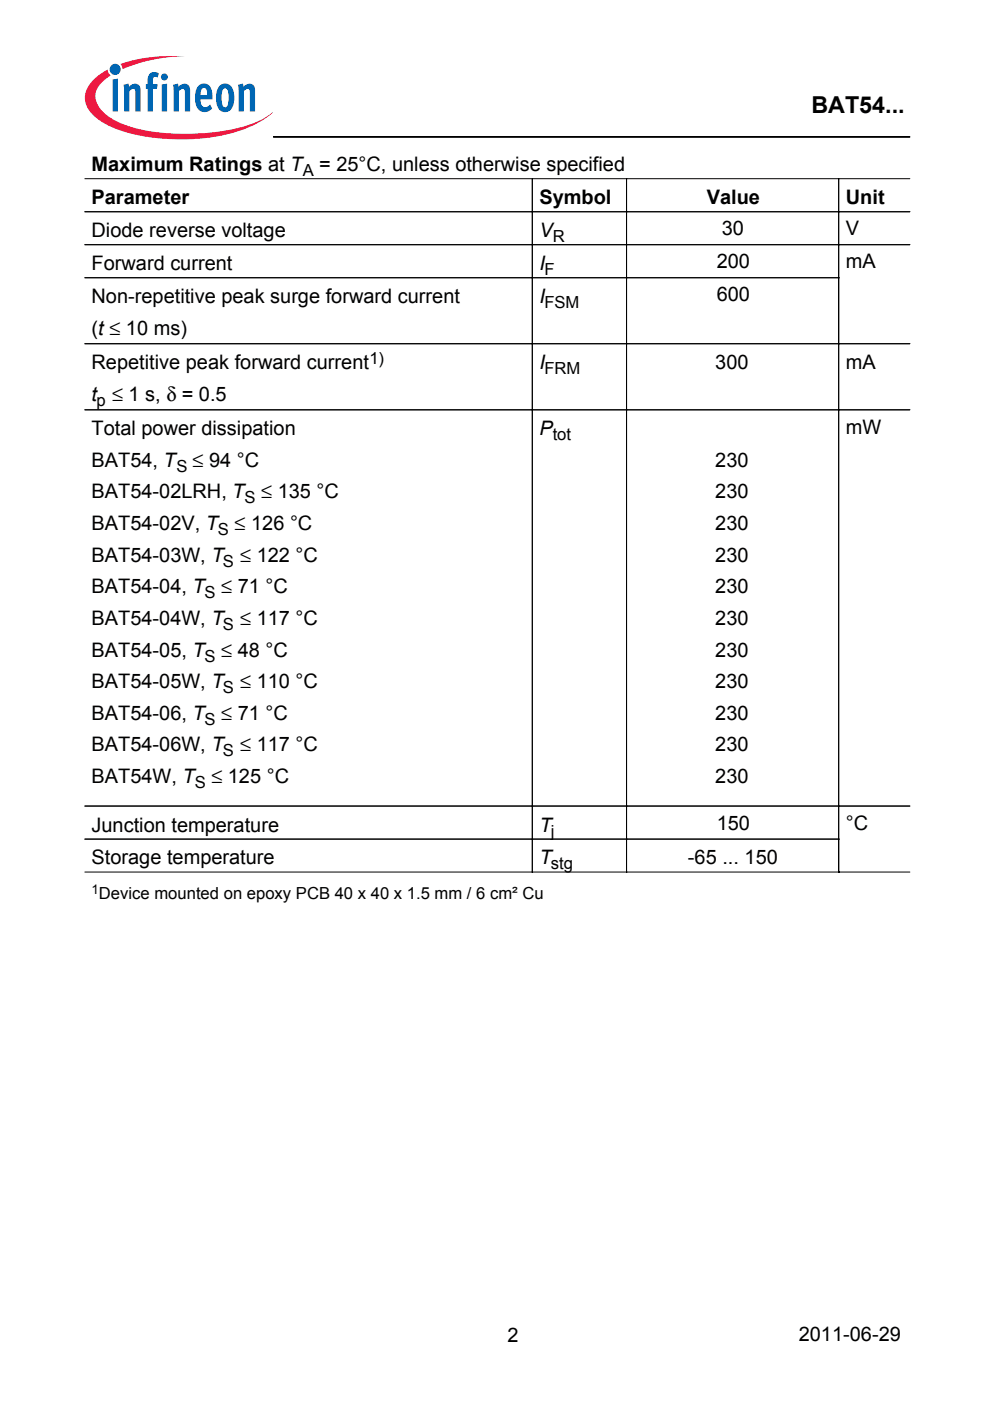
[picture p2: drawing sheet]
<svg xmlns="http://www.w3.org/2000/svg" width="210mm" height="297mm" viewBox="0 0 210 297" stroke-linecap="round" stroke-linejoin="round" font-family="sans-serif">
<defs><g id="words">
<text font-size="4.9" x="172" y="23.9">BAT54...</text>
<g font-size="4.2">
<text x="19.4" y="36.3">Maximum Ratings at T</text>
<text x="67.7" y="36.3">= 25°C, unless otherwise specified</text>
<text x="19.4" y="43.3">Parameter</text>
<text x="114.4" y="43.3">Symbol</text>
<text x="149.9" y="43.3">Value</text>
<text x="179.3" y="43.3">Unit</text>
<text x="19.4" y="50.3">Diode reverse voltage</text>
<text x="114.4" y="50.3">V</text>
<text x="153.1" y="49.9">30</text>
<text x="179.3" y="49.9">V</text>
<text x="19.4" y="57.3">Forward current</text>
<text x="114.4" y="57.3">I</text>
<text x="152" y="56.9">200</text>
<text x="179.3" y="56.9">mA</text>
<text x="19.4" y="64.3">Non-repetitive peak surge forward current</text>
<text x="114.4" y="64.3">I</text>
<text x="152" y="63.9">600</text>
<text x="19.4" y="71">(t ≤ 10 ms)</text>
<text x="19.4" y="78.3">Repetitive peak forward current</text>
<text x="114.4" y="78.3">I</text>
<text x="151.7" y="78.3">300</text>
<text x="179.3" y="78.3">mA</text>
<text x="19.4" y="85">t</text>
<text x="23.7" y="85">≤ 1 s, δ = 0.5</text>
<text x="19.4" y="92.3">Total power dissipation</text>
<text x="114.4" y="92.3">P</text>
<text x="179.3" y="91.9">mW</text>
<text x="19.4" y="99">BAT54, T</text>
<text x="40.8" y="99">≤ 94 °C</text>
<text x="151.7" y="99">230</text>
<text x="19.4" y="105.7">BAT54-02LRH, T</text>
<text x="55.4" y="105.7">≤ 135 °C</text>
<text x="151.7" y="105.7">230</text>
<text x="19.4" y="112.4">BAT54-02V, T</text>
<text x="49.7" y="112.4">≤ 126 °C</text>
<text x="151.7" y="112.4">230</text>
<text x="19.4" y="119.1">BAT54-03W, T</text>
<text x="50.9" y="119.1">≤ 122 °C</text>
<text x="151.7" y="119.1">230</text>
<text x="19.4" y="125.8">BAT54-04, T</text>
<text x="46.9" y="125.8">≤ 71 °C</text>
<text x="151.7" y="125.8">230</text>
<text x="19.4" y="132.5">BAT54-04W, T</text>
<text x="50.9" y="132.5">≤ 117 °C</text>
<text x="151.7" y="132.5">230</text>
<text x="19.4" y="139.2">BAT54-05, T</text>
<text x="46.9" y="139.2">≤ 48 °C</text>
<text x="151.7" y="139.2">230</text>
<text x="19.4" y="145.9">BAT54-05W, T</text>
<text x="50.9" y="145.9">≤ 110 °C</text>
<text x="151.7" y="145.9">230</text>
<text x="19.4" y="152.6">BAT54-06, T</text>
<text x="46.9" y="152.6">≤ 71 °C</text>
<text x="151.7" y="152.6">230</text>
<text x="19.4" y="159.3">BAT54-06W, T</text>
<text x="50.9" y="159.3">≤ 117 °C</text>
<text x="151.7" y="159.3">230</text>
<text x="19.4" y="166">BAT54W, T</text>
<text x="44.8" y="166">≤ 125 °C</text>
<text x="151.7" y="166">230</text>
<text x="19.4" y="176.3">Junction temperature</text>
<text x="114.4" y="176.3">T</text>
<text x="152" y="175.9">150</text>
<text x="179.3" y="175.9">°C</text>
<text x="19.4" y="183.3">Storage temperature</text>
<text x="114.4" y="183.3">T</text>
<text x="145.9" y="183.3">-65 ... 150</text>
<text x="107.6" y="284.6">2</text>
<text x="169.4" y="284.3">2011-06-29</text>
</g>
<g font-size="3.5">
<text x="64.2" y="37.3">A</text>
<text x="117.2" y="51.3">R</text>
<text x="115.4" y="58.3">F</text>
<text x="115.4" y="65.3">FSM</text>
<text x="78.3" y="77.2">1)</text>
<text x="115.4" y="79.3">FRM</text>
<text x="20.5" y="86">p</text>
<text x="117.2" y="93.3">tot</text>
<text x="37.4" y="100.1">S</text>
<text x="51.9" y="106.7">S</text>
<text x="46.2" y="113.5">S</text>
<text x="47.3" y="120.2">S</text>
<text x="43.4" y="126.9">S</text>
<text x="47.3" y="133.6">S</text>
<text x="43.4" y="140.3">S</text>
<text x="47.3" y="147">S</text>
<text x="43.4" y="153.7">S</text>
<text x="47.3" y="160.4">S</text>
<text x="41.3" y="167.1">S</text>
<text x="116.8" y="177.4">j</text>
<text x="116.8" y="184.3">stg</text>
<text x="21" y="190.6">Device mounted on epoxy PCB 40 x 40 x 1.5 mm / 6 cm² Cu</text>
</g>
<text font-size="2.8" x="19.4" y="189.5">1</text>
</g></defs>
<path d="M58 29h134.9M58 29.1h134.9" fill="none" stroke="#000" stroke-width=".21"/>
<circle cx="24.4" cy="14.7" r="1.18" fill="#0066b3"/>
<g fill="#ed1941">
<path d="M25.5 13.6l.9-.3a34.6 34.6 0 0 1 12.9-1.4 34.2 34.2 0 0 0-12.6 2.5l-.7 .3-.1-.6z"/>
<path d="M19.5 17.2a12 12 0 0 1 3.3-2.5 1.61 1.61 0 0 0 .7 1.3l-.8 .5a5 5 0 0 0-2.5 4.1 6.5 6.5 0 0 0 3.7 4.7 29.2 29.2 0 0 0 13.1 3 40.4 40.4 0 0 0 18.3-2.8l2.5-1.7a17.9 17.9 0 0 1-8.6 4.4 44.6 44.6 0 0 1-23.9-.6 12.9 12.9 0 0 1-6.4-4.2 4.7 4.7 0 0 1 .6-6.2z"/>
</g>
<g fill="#0066b3">
<path d="M23.9 16.8l1.1-.1v6.9h-1.1z"/>
<path d="M26.2 18l1-.3 .1 .7a1.31 1.31 0 0 1 1.6-.6 1.31 1.31 0 0 1 .9 1.4v4.4h-1.1v-4.2a.55 .55 0 0 0-.4-.6 .55 .55 0 0 0-.7 .3l-.2 .3v4.2h-1.1v-4.2z"/>
<path d="M31.8 15.6l.9-.3 1 .3-.3 .8-.3-.1a.44 .44 0 0 0-.6 .4l-.1 1.2h1.1l-.2 .9h-.9v4.8h-1.1v-4.8h-.4v-.9h.4v-.8a1.94 1.94 0 0 1 .5-1.5z"/>
<path d="M36.7 18l1-.3 .1 .7a1.31 1.31 0 0 1 1.6-.6 1.31 1.31 0 0 1 .9 1.4v4.4h-1.1v-4.2a.55 .55 0 0 0-.4-.6 .55 .55 0 0 0-.7 .3l-.2 .3v4.2h-1.1v-4.2z"/>
<path d="M50.5 18l1-.3 .1 .7a1.31 1.31 0 0 1 1.6-.6 1.31 1.31 0 0 1 .9 1.4v4.4h-1.1v-4.2a.55 .55 0 0 0-.5-.6 .55 .55 0 0 0-.6 .3l-.2 .3v4.2h-1.1v-4.2z"/>
<path d="M34.3 17.9l1.1-.1v5.8h-1.1zM34.1 16.3a.75 .75 0 0 1 1.5 0 .75 .75 0 0 1-1.5 0z"/>
<path d="M42.8 18.9l-.3 1.2h1.4v-.8a.61 .61 0 0 0-.4-.6 .61 .61 0 0 0-.7 .2zM42.1 18.1a1.71 1.71 0 0 1 1.9-.2 1.71 1.71 0 0 1 1 1.6l.1 1.6h-2.6a1.18 1.18 0 0 0 .3 1.2 1.18 1.18 0 0 0 1.2 .3l.5-.4 .5 .8a2.02 2.02 0 0 1-2.4 .6 2.02 2.02 0 0 1-1.2-2.1v-1.8l.3-.9z"/>
<path d="M47.4 18.9a4.6 4.6 0 0 0 0 3.7l.3 .2a1.43 1.43 0 0 0 .8-1.6v-.9a1.29 1.29 0 0 0-.8-1.6zM46.7 18.1a1.75 1.75 0 0 1 2.8 1.2l.2 1.4a2.96 2.96 0 0 1-1.4 3 1.84 1.84 0 0 1-2.4-1.7l-.1-1.3a3.7 3.7 0 0 1 .9-2.6z"/>
</g>
<path d="M18 37.9h174.9M112.9 38v147M132.8 38v147M177.8 38v147M18 44.9h174.9M18 51.9h174.9M18 58.9h159.9M18 72.9h174.9M18 86.9h174.9M18 170.9h174.9M18 177.9h159.9M18 184.9h174.9" fill="none" stroke="#000" stroke-width=".21"/>
<use href="#words"/>
</svg>
